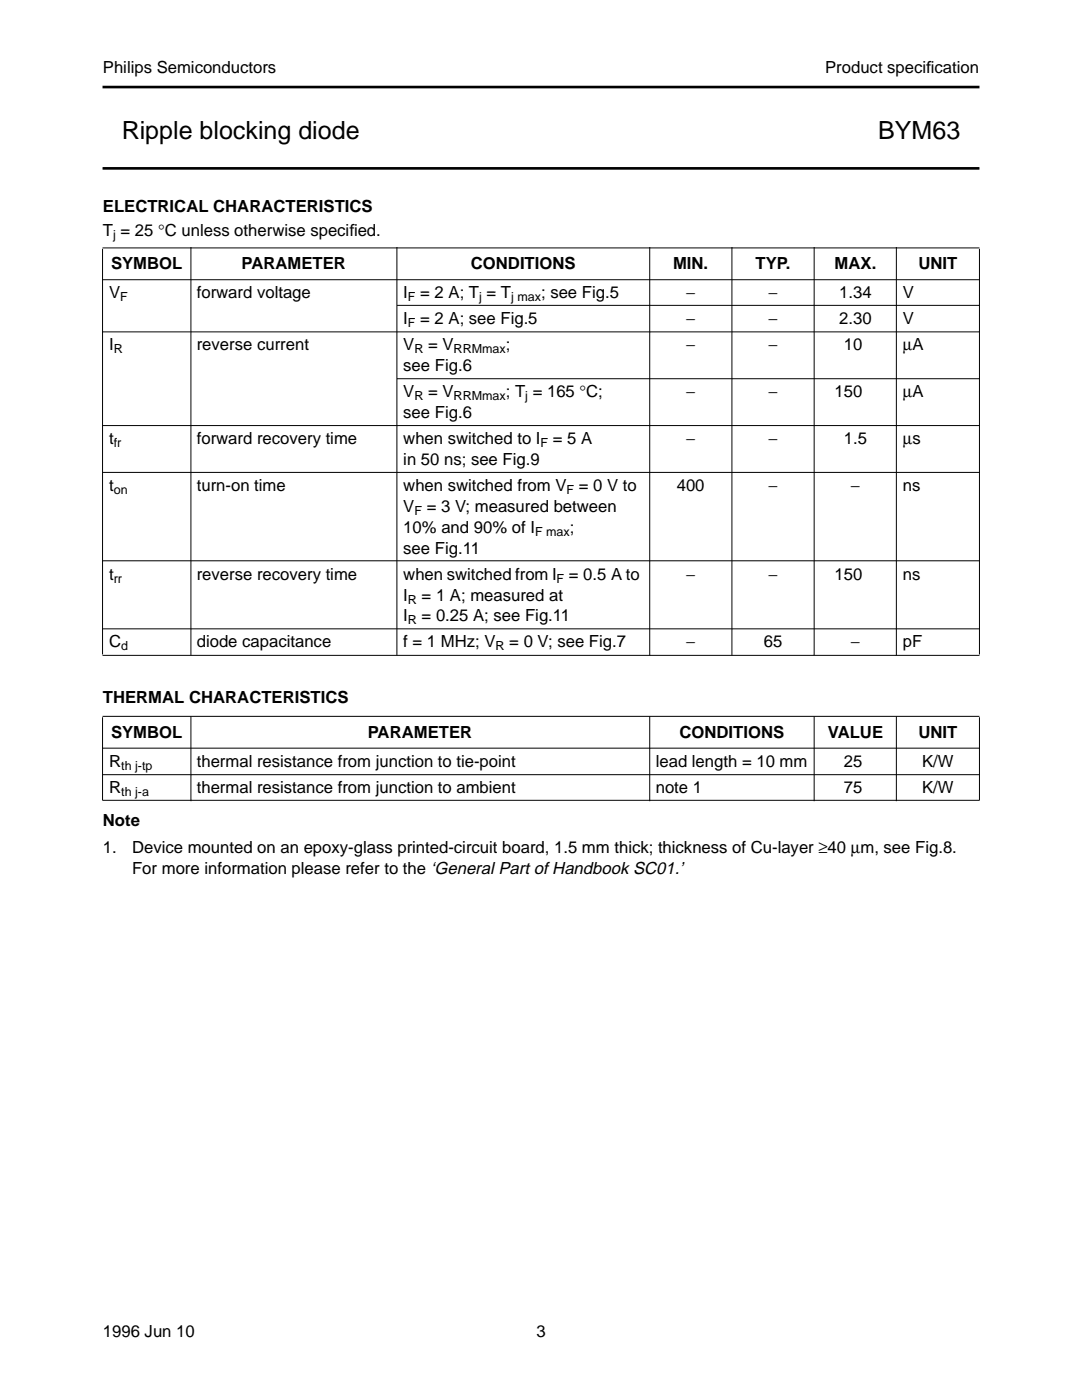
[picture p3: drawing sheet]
<svg xmlns="http://www.w3.org/2000/svg" width="216mm" height="279mm" viewBox="0 0 216 279" stroke-linecap="round" stroke-linejoin="round" font-family="sans-serif">
<defs><g id="words">
<g font-size="5">
<text x="24.3" y="27.8">Ripple blocking diode</text>
<text x="175.2" y="27.8">BYM63</text>
</g>
<g font-size="3.3">
<text x="20.5" y="14.5">Philips Semiconductors</text>
<text x="164.6" y="14.5">Product specif</text>
<text x="184.8" y="14.5">ication</text>
<text x="20.5" y="42.2">ELECTRICAL CHARACTERISTICS</text>
<text x="20.5" y="47">T = 25 °C unless otherwise specif</text>
<text x="69.7" y="47">ied.</text>
<text x="22.2" y="53.8">SYMBOL</text>
<text x="48.2" y="53.8">PARAMETER</text>
<text x="94" y="53.8">CONDITIONS</text>
<text x="134.3" y="53.8">MIN.</text>
<text x="150.8" y="53.8">TYP.</text>
<text x="166.5" y="53.8">MAX.</text>
<text x="183.3" y="53.8">UNIT</text>
<text x="21.8" y="59.5">V</text>
<text x="39.3" y="59.5">forward voltage</text>
<text x="80.5" y="59.5">I</text>
<text x="83.9" y="59.5">= 2 A; T = T</text>
<text x="108" y="59.5">; see Fig.5</text>
<text x="136.9" y="59.5">−</text>
<text x="153.3" y="59.5">−</text>
<text x="167.5" y="59.5">1.34</text>
<text x="180.2" y="59.5">V</text>
<text x="80.5" y="64.7">I</text>
<text x="83.9" y="64.7">= 2 A; see Fig.5</text>
<text x="136.9" y="64.7">−</text>
<text x="153.3" y="64.7">−</text>
<text x="167.5" y="64.7">2.30</text>
<text x="180.2" y="64.7">V</text>
<text x="21.8" y="69.9">I</text>
<text x="39.3" y="69.9">reverse current</text>
<text x="80.5" y="69.9">V</text>
<text x="85.4" y="69.9">= V</text>
<text x="100.9" y="69.9">;</text>
<text x="136.9" y="69.9">−</text>
<text x="153.3" y="69.9">−</text>
<text x="168.4" y="69.9">10</text>
<text x="180.2" y="69.9">µA</text>
<text x="80.5" y="74.1">see Fig.6</text>
<text x="80.5" y="79.3">V</text>
<text x="80.5" y="83.4">see Fig.6</text>
<text x="85.4" y="79.3">= V</text>
<text x="100.9" y="79.3">; T = 165 °C;</text>
<text x="136.9" y="79.3">−</text>
<text x="153.3" y="79.3">−</text>
<text x="166.5" y="79.3">150</text>
<text x="180.2" y="79.3">µA</text>
<text x="21.8" y="88.6">t</text>
<text x="39.3" y="88.6">forward recovery time</text>
<text x="80.5" y="88.6">when switched to I</text>
<text x="110.3" y="88.6">= 5 A</text>
<text x="136.9" y="88.6">−</text>
<text x="153.3" y="88.6">−</text>
<text x="168.4" y="88.6">1.5</text>
<text x="180.2" y="88.6">µs</text>
<text x="80.5" y="92.8">in 50 ns; see Fig.9</text>
<text x="21.8" y="98">t</text>
<text x="39.3" y="98">turn-on time</text>
<text x="80.5" y="98">when switched from V</text>
<text x="115.5" y="98">= 0 V to</text>
<text x="135" y="98">400</text>
<text x="153.3" y="98">−</text>
<text x="169.8" y="98">−</text>
<text x="180.2" y="98">ns</text>
<text x="80.5" y="102.2">V</text>
<text x="80.5" y="106.3">10% and 90% of I</text>
<text x="85.1" y="102.2">= 3 V; measured between</text>
<text x="113.7" y="106.3">;</text>
<text x="80.5" y="110.5">see Fig.11</text>
<text x="21.8" y="115.7">t</text>
<text x="39.3" y="115.7">reverse recovery time</text>
<text x="80.5" y="115.7">when switched from I</text>
<text x="80.5" y="119.8">I</text>
<text x="84.1" y="119.8">= 1 A; measured at</text>
<text x="113.5" y="115.7">= 0.5 A to</text>
<text x="136.9" y="115.7">−</text>
<text x="153.3" y="115.7">−</text>
<text x="166.5" y="115.7">150</text>
<text x="180.2" y="115.7">ns</text>
<text x="80.5" y="124">I</text>
<text x="84.1" y="124">= 0.25 A; see Fig.11</text>
<text x="21.8" y="129.2">C</text>
<text x="39.3" y="129.2">diode capacitance</text>
<text x="80.5" y="129.2">f = 1 MHz; V</text>
<text x="101.6" y="129.2">= 0 V; see Fig.7</text>
<text x="136.9" y="129.2">−</text>
<text x="152.4" y="129.2">65</text>
<text x="169.8" y="129.2">−</text>
<text x="180.2" y="129.2">pF</text>
<text x="20.5" y="140.2">THERMAL CHARACTERISTICS</text>
<text x="22.1" y="147.3">SYMBOL</text>
<text x="73.4" y="147.3">PARAMETER</text>
<text x="135.6" y="147.3">CONDITIONS</text>
<text x="165.2" y="147.3">VALUE</text>
<text x="183.3" y="147.3">UNIT</text>
<text x="21.8" y="153">R</text>
<text x="39.3" y="153">thermal resistance from junction to tie-point</text>
<text x="130.8" y="153">lead length = 10 mm</text>
<text x="168.4" y="153">25</text>
<text x="184" y="153">K/W</text>
<text x="21.8" y="158.2">R</text>
<text x="39.3" y="158.2">thermal resistance from junction to ambient</text>
<text x="130.8" y="158.2">note 1</text>
<text x="168.4" y="158.2">75</text>
<text x="184" y="158.2">K/W</text>
<text x="20.5" y="164.9">Note</text>
<text x="20.5" y="170.3">1.</text>
<text x="26.4" y="170.3">Device mounted on an epoxy-glass printed-circuit board, 1.5 mm thick; thickness of Cu-layer ≥40 µm, see Fig.8.</text>
<text x="26.4" y="174.5">For more information please refer to the ‘General Part of Handbook SC01.’</text>
<text x="20.5" y="266.8">1996 Jun 10</text>
<text x="107" y="266.8">3</text>
</g>
<g font-size="2.5">
<text x="22.6" y="47.6">j</text>
<text x="24" y="60.1">F</text>
<text x="81.4" y="60.1">F</text>
<text x="81.4" y="65.3">F</text>
<text x="95.6" y="60.1">j</text>
<text x="102" y="60.1">j max</text>
<text x="22.7" y="70.5">R</text>
<text x="82.7" y="70.5">R</text>
<text x="90.5" y="70.5">RRMmax</text>
<text x="82.7" y="79.9">R</text>
<text x="90.5" y="79.9">RRMmax</text>
<text x="104.8" y="79.9">j</text>
<text x="22.7" y="89.2">fr</text>
<text x="107.9" y="89.2">F</text>
<text x="22.7" y="98.6">on</text>
<text x="113" y="98.6">F</text>
<text x="82.7" y="102.8">F</text>
<text x="106.8" y="106.9">F max</text>
<text x="22.7" y="116.3">rr</text>
<text x="111.1" y="116.3">F</text>
<text x="81.4" y="120.4">R</text>
<text x="81.4" y="124.6">R</text>
<text x="24.2" y="129.8">d</text>
<text x="98.9" y="129.8">R</text>
<text x="24.2" y="153.6">th j-tp</text>
<text x="24.2" y="158.8">th j-a</text>
</g>
</g></defs>
<path d="M20.5 17.4h174.9M20.5 33.6h174.9" fill="none" stroke="#000" stroke-width=".53"/>
<g fill="#000" stroke="#000" stroke-width=".2">
<path d="M20.5 49.5h174.9zM20.5 55.8h174.9zM79.2 60.9h116.2zM20.5 66.2h174.9zM79.2 75.6h116.2zM20.5 84.9h174.9zM20.5 94.3h174.9zM20.5 111.9h174.9zM20.5 49.7v80.9zM38.1 49.3v81.5zM79.2 49.3v81.5zM129.6 49.3v81.5z"/>
<path d="M146 49.3v81.5zM162.5 49.3v81.5zM178.9 49.3v81.5zM195.4 49.7v80.9zM20.5 125.5h174.9zM20.5 130.8h174.9zM20.5 143.1v16.6zM38.1 143v16.9zM129.6 143v16.9zM162.5 143v16.9zM178.9 143v16.9zM195.4 143.1v16.6z"/>
<path d="M20.5 143h174.9zM20.5 149.3h174.9zM20.5 154.6h174.9zM20.5 159.7h174.9z"/>
</g>
<use href="#words"/>
</svg>
